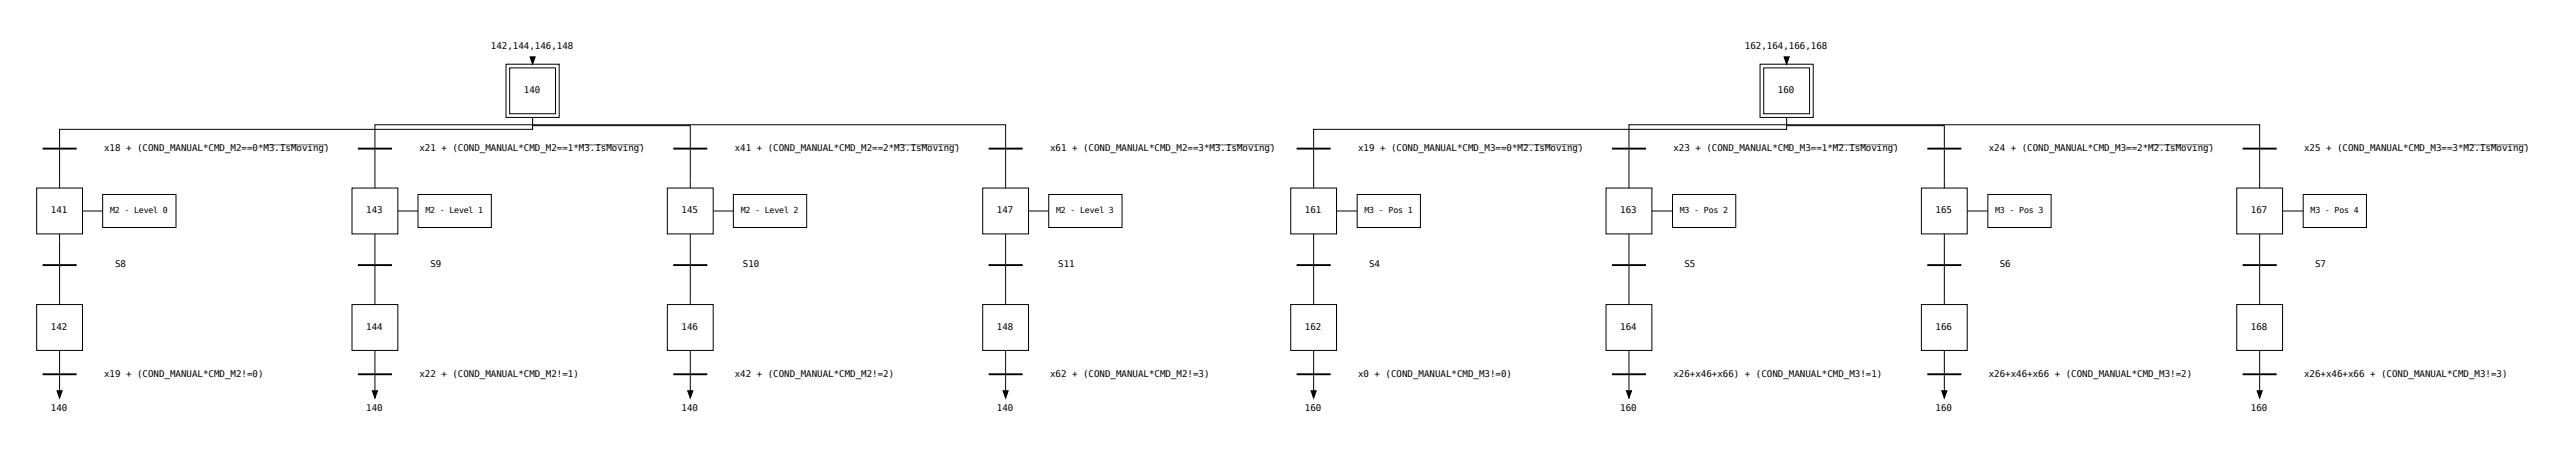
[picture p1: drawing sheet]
<svg xmlns="http://www.w3.org/2000/svg" width="991mm" height="175mm" viewBox="0 0 991 175" stroke-linecap="round" stroke-linejoin="round" font-family="sans-serif">
<defs><g id="words">
<g font-size="3.5">
<text x="188.9" y="18.9">142,144,146,148</text>
<text x="671.5" y="18.9">162,164,166,168</text>
<text x="201.6" y="35.8">140</text>
<text x="684.2" y="35.8">160</text>
<text x="40" y="58">x18 + (COND_MANUAL*CMD_M2==0*M︦.︦s︦o︦i︦g︦</text>
<text x="103.5" y="58">3︦I︦M︦v︦n︦)</text>
<text x="161.4" y="58">x21 + (COND_MANUAL*CMD_M2==1*M︦.︦s︦o︦i︦g︦</text>
<text x="224.9" y="58">3︦I︦M︦v︦n︦)</text>
<text x="282.8" y="58">x41 + (COND_MANUAL*CMD_M2==2*M︦.︦s︦o︦i︦g︦</text>
<text x="346.2" y="58">3︦I︦M︦v︦n︦)</text>
<text x="404.1" y="58">x61 + (COND_MANUAL*CMD_M2==3*M︦.︦s︦o︦i︦g︦</text>
<text x="467.6" y="58">3︦I︦M︦v︦n︦)</text>
<text x="522.6" y="58">x19 + (COND_MANUAL*CMD_M3==0*M︦.︦s︦o︦i︦g︦</text>
<text x="586.1" y="58">2︦I︦M︦v︦n︦)</text>
<text x="644" y="58">x23 + (COND_MANUAL*CMD_M3==1*M︦.︦s︦o︦i︦g︦</text>
<text x="707.5" y="58">2︦I︦M︦v︦n︦)</text>
<text x="765.4" y="58">x24 + (COND_MANUAL*CMD_M3==2*M︦.︦s︦o︦i︦g︦</text>
<text x="828.8" y="58">2︦I︦M︦v︦n︦)</text>
<text x="886.7" y="58">x25 + (COND_MANUAL*CMD_M3==3*M︦.︦s︦o︦i︦g︦</text>
<text x="950.2" y="58">2︦I︦M︦v︦n︦)</text>
<text x="19.6" y="82">141</text>
<text x="140.9" y="82">143</text>
<text x="262.3" y="82">145</text>
<text x="383.6" y="82">147</text>
<text x="502.2" y="82">161</text>
<text x="623.5" y="82">163</text>
<text x="744.9" y="82">165</text>
<text x="866.2" y="82">167</text>
<text x="44.3" y="102.8">S8</text>
<text x="165.6" y="102.8">S9</text>
<text x="285.9" y="102.8">S10</text>
<text x="407.3" y="102.8">S11</text>
<text x="526.9" y="102.8">S4</text>
<text x="648.2" y="102.8">S5</text>
<text x="769.6" y="102.8">S6</text>
<text x="890.9" y="102.8">S7</text>
<text x="19.6" y="126.8">142</text>
<text x="140.9" y="126.8">144</text>
<text x="262.3" y="126.8">146</text>
<text x="383.6" y="126.8">148</text>
<text x="502.2" y="126.8">162</text>
<text x="623.5" y="126.8">164</text>
<text x="744.9" y="126.8">166</text>
<text x="866.2" y="126.8">168</text>
<text x="40" y="144.8">x19 + (COND_MANUAL*CMD_M2!=0)</text>
<text x="161.4" y="144.8">x22 + (COND_MANUAL*CMD_M2!=1)</text>
<text x="282.8" y="144.8">x42 + (COND_MANUAL*CMD_M2!=2)</text>
<text x="404.1" y="144.8">x62 + (COND_MANUAL*CMD_M2!=3)</text>
<text x="522.6" y="144.8">x0 + (COND_MANUAL*CMD_M3!=0)</text>
<text x="644" y="144.8">x26+x46+x66) + (COND_MANUAL*CMD_M3!=1)</text>
<text x="765.4" y="144.8">x26+x46+x66 + (COND_MANUAL*CMD_M3!=2)</text>
<text x="886.7" y="144.8">x26+x46+x66 + (COND_MANUAL*CMD_M3!=3)</text>
<text x="19.6" y="157.9">140</text>
<text x="140.9" y="157.9">140</text>
<text x="262.3" y="157.9">140</text>
<text x="383.6" y="157.9">140</text>
<text x="502.2" y="157.9">160</text>
<text x="623.5" y="157.9">160</text>
<text x="744.9" y="157.9">160</text>
<text x="866.2" y="157.9">160</text>
</g>
<g font-size="3.2">
<text x="42.3" y="81.9">M2 - Level 0</text>
<text x="163.7" y="81.9">M2 - Level 1</text>
<text x="285" y="81.9">M2 - Level 2</text>
<text x="406.4" y="81.9">M2 - Level 3</text>
<text x="525.1" y="81.9">M3 - Pos 1</text>
<text x="646.5" y="81.9">M3 - Pos 2</text>
<text x="767.8" y="81.9">M3 - Pos 3</text>
<text x="889.2" y="81.9">M3 - Pos 4</text>
</g>
</g></defs>
<g fill="none" stroke="#000" stroke-width=".38">
<path d="M194.7 24.7h20.5v20.5h-20.5zM196.1 26.1h17.7v17.6h-17.7zM205 21.9v.3M677.3 24.7h20.5v20.5h-20.5zM678.7 26.1h17.7v17.6h-17.7zM687.6 21.9v.3M16.6 57h12.7v.3h-12.7zM22.9 57.5v14.8M137.9 57h12.7v.3h-12.7zM144.3 57.5v14.8M205 45.2v2.8M205 48v1.7h-182.1v7.1"/>
<path d="M205 48h-60.7v8.8M205 48.3h60.6v8.5M205 48h182v8.8M259.3 57h12.7v.3h-12.7zM265.6 57.5v14.8M380.6 57h12.7v.3h-12.7zM387 57.5v14.8M499.2 57h12.7v.3h-12.7zM505.5 57.5v14.8M620.5 57h12.7v.3h-12.7zM626.9 57.5v14.8M687.6 45.2v2.8"/>
<path d="M687.6 48v1.7h-182.1v7.1M687.6 48h-60.7v8.8M687.6 48.3h60.6v8.5M687.6 48h182v8.8M741.9 57h12.7v.3h-12.7zM748.2 57.5v14.8M863.2 57h12.7v.3h-12.7zM869.6 57.5v14.8M14.1 72.3h17.6v17.7h-17.6zM39.5 74.8h28.2v12.7h-28.2zM135.5 72.3h17.6v17.7h-17.6zM160.9 74.8h28.2v12.7h-28.2z"/>
<path d="M256.8 72.3h17.7v17.7h-17.7zM282.2 74.8h28.2v12.7h-28.2zM378.2 72.3h17.6v17.7h-17.6zM403.6 74.8h28.2v12.7h-28.2zM496.7 72.3h17.6v17.7h-17.6zM522.3 74.8h24.3v12.7h-24.3zM618.1 72.3h17.6v17.7h-17.6zM643.6 74.8h24.4v12.7h-24.4zM739.4 72.3h17.7v17.7h-17.7zM765 74.8h24.3v12.7h-24.3zM860.8 72.3h17.6v17.7h-17.6zM886.4 74.8h24.3v12.7h-24.3z"/>
<path d="M22.9 90v11.6M31.8 81.1h7.7M144.3 90v11.6M153.2 81.1h7.7M265.6 90v11.6M274.5 81.1h7.7M387 90v11.6M395.9 81.1h7.7M505.5 90v11.6M514.4 81.1h7.9M626.9 90v11.6M635.7 81.1h7.9"/>
<path d="M748.2 90v11.6M757.1 81.1h7.9M869.6 90v11.6M878.4 81.1h7.9M14.1 117.1h17.6v17.7h-17.6zM16.6 101.8h12.7v.3h-12.7zM22.9 102.3v14.8M135.5 117.1h17.6v17.7h-17.6zM137.9 101.8h12.7v.3h-12.7zM144.3 102.3v14.8M256.8 117.1h17.7v17.7h-17.7zM259.3 101.8h12.7v.3h-12.7z"/>
<path d="M265.6 102.3v14.8M378.2 117.1h17.6v17.7h-17.6zM380.6 101.8h12.7v.3h-12.7zM387 102.3v14.8M496.7 117.1h17.6v17.7h-17.6zM499.2 101.8h12.7v.3h-12.7zM505.5 102.3v14.8M618.1 117.1h17.6v17.7h-17.6zM620.5 101.8h12.7v.3h-12.7zM626.9 102.3v14.8M739.4 117.1h17.7v17.7h-17.7zM741.9 101.8h12.7v.3h-12.7z"/>
<path d="M748.2 102.3v14.8M860.8 117.1h17.6v17.7h-17.6zM863.2 101.8h12.7v.3h-12.7zM869.6 102.3v14.8M22.9 134.8v8.8M144.3 134.8v8.8M265.6 134.8v8.8M387 134.8v8.8M505.5 134.8v8.8M626.9 134.8v8.8M748.2 134.8v8.8M869.6 134.8v8.8"/>
<path d="M16.6 143.8h12.7v.3h-12.7zM22.9 144.3v6M137.9 143.8h12.7v.3h-12.7zM144.3 144.3v6M259.3 143.8h12.7v.3h-12.7zM265.6 144.3v6M380.6 143.8h12.7v.3h-12.7zM387 144.3v6M499.2 143.8h12.7v.3h-12.7zM505.5 144.3v6M620.5 143.8h12.7v.3h-12.7zM626.9 144.3v6"/>
<path d="M741.9 143.8h12.7v.3h-12.7zM748.2 144.3v6M863.2 143.8h12.7v.3h-12.7zM869.6 144.3v6"/>
</g>
<path d="M204 21.9h2l-1 2.8zM686.6 21.9h2l-1 2.8zM21.9 150.3h2l-1 2.8zM143.3 150.3h2l-1 2.8zM264.7 150.3h1.9l-1 2.8zM386 150.3h2l-1 2.8zM504.5 150.3h2l-1 2.8zM625.9 150.3h2l-1 2.8zM747.3 150.3h1.9l-1 2.8zM868.6 150.3h2l-1 2.8z" fill="#000" stroke="#000" stroke-width=".38"/>
<use href="#words"/>
</svg>
